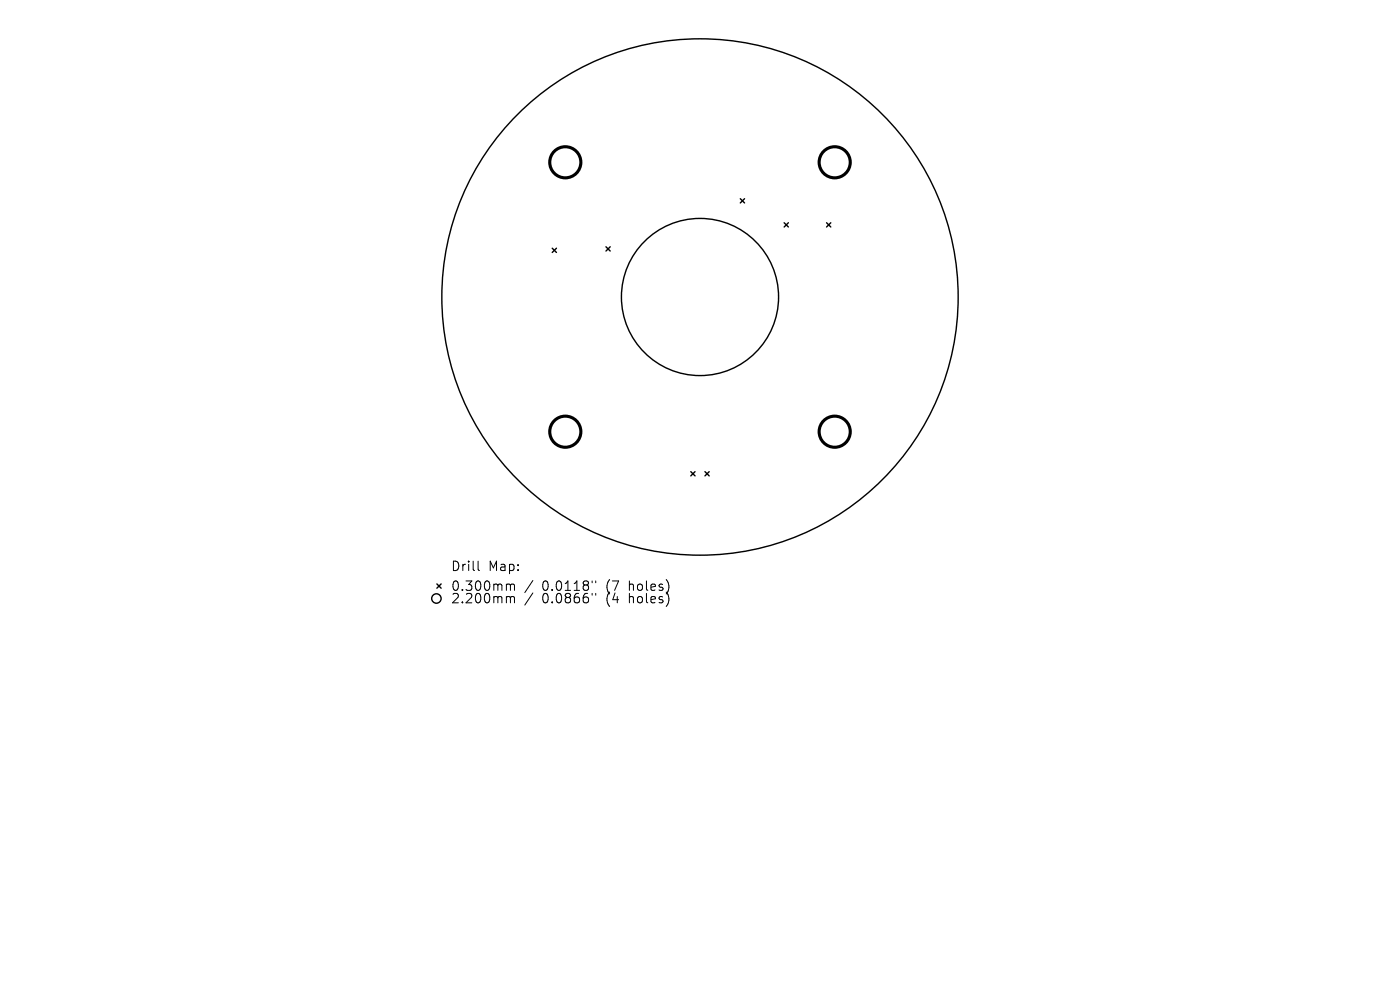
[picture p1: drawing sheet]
<svg xmlns="http://www.w3.org/2000/svg" width="297mm" height="210mm" viewBox="0 0 297 210" stroke-linecap="round" stroke-linejoin="round" font-family="sans-serif">
<defs><g id="words">
<g font-size="2.8">
<text x="95.6" y="121.4">Drill</text>
<text x="95.6" y="125.6">0.300mm</text>
<text x="103.6" y="121.4">Map:</text>
<text x="115" y="125.6">0.0118&quot;</text>
<text x="128.8" y="125.6">(7</text>
<text x="133.7" y="125.6">holes)</text>
<text x="95.6" y="128.3">2.200mm</text>
<text x="115" y="128.3">0.0866&quot;</text>
<text x="128.8" y="128.3">(4</text>
<text x="133.7" y="128.3">holes)</text>
</g>
</g></defs>
<g fill="none" stroke="#000" stroke-width=".3">
<path d="M117.2 52.7l.9 .9M118.1 52.7l-.9 .9M128.6 52.4l.9 .9M129.5 52.4l-.9 .9M157.1 42.2l.9 .9M158 42.2l-.9 .9M166.4 47.3l.9 .9M167.3 47.3l-.9 .9M175.4 47.3l.9 .9M176.3 47.3l-.9 .9M146.6 100.1l.9 .9M147.5 100.1l-.9 .9"/>
<path d="M149.6 100.1l.9 .9M150.5 100.1l-.9 .9M92.7 123.9l.9 .9M93.6 123.9l-.9 .9"/>
<circle cx="148.5" cy="63" r="54.8"/>
<circle cx="148.5" cy="63" r="16.7"/>
<circle cx="92.6" cy="127" r="1"/>
</g>
<g fill="none" stroke="#000" stroke-width=".66">
<circle cx="119.9" cy="34.4" r="3.3"/>
<circle cx="177.1" cy="34.4" r="3.3"/>
<circle cx="119.9" cy="91.6" r="3.3"/>
<circle cx="177.1" cy="91.6" r="3.3"/>
</g>
<g fill="none" stroke="#000" stroke-width=".21">
<path d="M101.4 119v1.8l.3 .2M107.7 123.9l.5 .1 .1 .2M107.7 126.5l.5 .1 .1 .2M108.3 124.2l.3-.3 .4 .1 .1 1.2M108.3 124.2v1M108.3 126.8v1.1M108.3 126.8l.3-.3 .4 .1 .1 1.3M113 123.1l-1.7 2.6M113 125.8l-1.7 2.6M125.6 123.2v.4M125.6 125.9v.4M126.4 123.2v.4"/>
<path d="M126.4 125.9v.4"/>
</g>
<use href="#words"/>
</svg>
